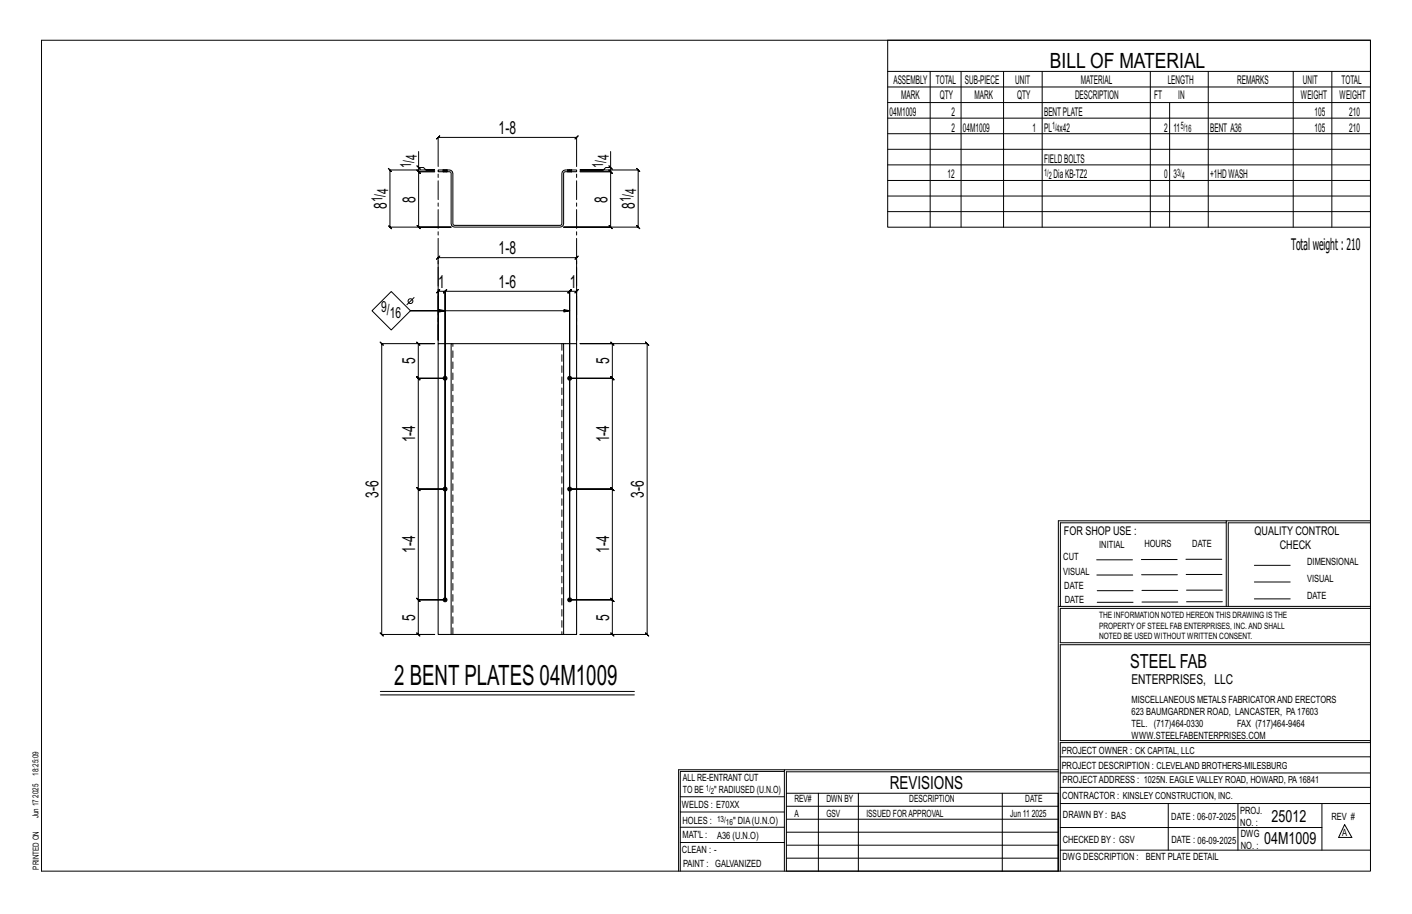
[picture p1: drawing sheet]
<svg xmlns="http://www.w3.org/2000/svg" width="432mm" height="279mm" viewBox="0 0 432 279" stroke-linecap="round" stroke-linejoin="round" font-family="sans-serif">
<defs><g id="words">
<text font-size="8.6" x="120.6" y="209.4">2 BENT PLATES 04M1009</text>
<text font-size="6.4" x="321.1" y="20.7">BILL OF MATERIAL</text>
<text font-size="5.9" x="345.6" y="204.1">STEEL FAB</text>
<g font-size="5.5">
<text x="152.5" y="41">1-8</text>
<text x="118.3" y="63.9" transform="rotate(-90 118.3 63.9)">8</text>
<text x="127" y="62" transform="rotate(-90 127 62)">8</text>
<text x="185.7" y="62" transform="rotate(-90 185.7 62)">8</text>
<text x="194.2" y="63.9" transform="rotate(-90 194.2 63.9)">8</text>
<text x="152.5" y="77.8">1-8</text>
<text x="134" y="88">1</text>
<text x="152.5" y="88">1-6</text>
<text x="174.2" y="88">1</text>
<text x="126.9" y="111.4" transform="rotate(-90 126.9 111.4)">5</text>
<text x="186.3" y="111.4" transform="rotate(-90 186.3 111.4)">5</text>
<text x="126.9" y="135.2" transform="rotate(-90 126.9 135.2)">1-4</text>
<text x="186.3" y="135.2" transform="rotate(-90 186.3 135.2)">1-4</text>
<text x="115.7" y="152.2" transform="rotate(-90 115.7 152.2)">3-6</text>
<text x="196.9" y="152.2" transform="rotate(-90 196.9 152.2)">3-6</text>
<text x="126.9" y="169.1" transform="rotate(-90 126.9 169.1)">1-4</text>
<text x="186.3" y="169.1" transform="rotate(-90 186.3 169.1)">1-4</text>
<text x="126.9" y="189.7" transform="rotate(-90 126.9 189.7)">5</text>
<text x="186.3" y="189.7" transform="rotate(-90 186.3 189.7)">5</text>
<text x="272.2" y="241.1">REVISIONS</text>
</g>
<g font-size="5.1">
<text x="388.9" y="251.3">25012</text>
<text x="386.6" y="258.1">04M1009</text>
</g>
<text font-size="4.9" x="394.8" y="76.4">Totalweight : 210</text>
<g font-size="4.7">
<text x="125.8" y="51.4" transform="rotate(-90 125.8 51.4)">1/</text>
<text x="127.4" y="48.8" transform="rotate(-90 127.4 48.8)">4</text>
<text x="184.5" y="51.4" transform="rotate(-90 184.5 51.4)">1/</text>
<text x="186.2" y="48.8" transform="rotate(-90 186.2 48.8)">4</text>
<text x="118.7" y="59.2" transform="rotate(-90 118.7 59.2)">4</text>
<text x="194.6" y="59.2" transform="rotate(-90 194.6 59.2)">4</text>
<text x="117" y="61.8" transform="rotate(-90 117 61.8)">1/</text>
<text x="192.9" y="61.8" transform="rotate(-90 192.9 61.8)">1/</text>
<text x="116.6" y="95.5">9/</text>
<text x="119.2" y="97.2">16</text>
</g>
<text font-size="4.2" x="346" y="209.1">ENTERPRISES, LLC</text>
<g font-size="3.7">
<text x="273.2" y="25.6">ASSEMBLY</text>
<text x="286.2" y="25.6">TOTAL</text>
<text x="295.1" y="25.6">SUB-PIECE</text>
<text x="310.4" y="25.6">UNIT</text>
<text x="330.5" y="25.6">MATERIAL</text>
<text x="357.1" y="25.6">LENGTH</text>
<text x="378.3" y="25.6">REMARKS</text>
<text x="398.4" y="25.6">UNIT</text>
<text x="410.2" y="25.6">TOTAL</text>
<text x="272.1" y="35.5">04M1009</text>
<text x="275.6" y="30.4">MARK</text>
<text x="287.4" y="30.4">QTY</text>
<text x="290.9" y="35.5">2</text>
<text x="298" y="30.4">MARK</text>
<text x="311" y="30.4">QTY</text>
<text x="319.3" y="35.5">BENTPLATE</text>
<text x="328.7" y="30.4">DESCRIPTION</text>
<text x="353" y="30.4">FT</text>
<text x="360.3" y="30.4">IN</text>
<text x="397.8" y="30.4">WEIGHT</text>
<text x="402" y="35.5">105</text>
<text x="409.6" y="30.4">WEIGHT</text>
<text x="412.6" y="35.5">210</text>
<text x="290.9" y="40.2">2</text>
<text x="294.5" y="40.2">04M1009</text>
<text x="315.8" y="40.2">1</text>
<text x="319.3" y="40.2">PL x42</text>
<text x="356" y="40.2">2</text>
<text x="358.9" y="40.2">11</text>
<text x="370.1" y="40.2">BENT A36</text>
<text x="402" y="40.2">105</text>
<text x="412.6" y="40.2">210</text>
<text x="319.3" y="49.7">FIELDBOLTS</text>
<text x="289.8" y="54.5">12</text>
<text x="322.2" y="54.5">DiaKB-TZ2</text>
<text x="356" y="54.5">0</text>
<text x="358.9" y="54.5">3</text>
<text x="370.1" y="54.5">+1HDWASH</text>
<text x="325.3" y="163.4">FOR SHOP USE :</text>
<text x="383.7" y="163.4">QUALITY CONTROL</text>
<text x="391.4" y="167.8">CHECK</text>
</g>
<g font-size="3.1">
<text x="321.7" y="39.4">1/</text>
<text x="323.1" y="40.5">4</text>
<text x="361.1" y="39.4">5/</text>
<text x="362.5" y="40.5">16</text>
<text x="319.3" y="53.7">1/</text>
<text x="360" y="53.7">3/</text>
<text x="320.7" y="54.8">2</text>
<text x="361.4" y="54.8">4</text>
<text x="336.2" y="167.4">INITIAL</text>
<text x="350" y="167.1">HOURS</text>
<text x="364.6" y="167.2">DATE</text>
<text x="325.2" y="171.3">CUT</text>
<text x="399.8" y="172.8">DIMENSIONAL</text>
<text x="325.1" y="175.8">VISUAL</text>
<text x="399.8" y="177.9">VISUAL</text>
<text x="325.5" y="180">DATE</text>
<text x="325.7" y="184.4">DATE</text>
<text x="399.8" y="183.1">DATE</text>
<text x="346" y="215">MISCELLANEOUS METALS FABRICATORAND ERECTORS</text>
<text x="346" y="218.6">623 BAUMGARDNER ROAD, LANCASTER, PA17603</text>
<text x="346" y="225.8">WWW.STEELFABENTERPRISES.COM</text>
<text x="346" y="222.2">TEL. (717)464-0330</text>
<text x="378.3" y="222.2">FAX (717)464-9464</text>
<text x="324.7" y="230.5">PROJECT OWNER : CK CAPITAL, LLC</text>
<text x="208.8" y="238.8">ALL RE-ENTRANT CUT</text>
<text x="324.7" y="235.1">PROJECT DESCRIPTION : CLEVELAND BROTHERS-MILESBURG</text>
<text x="324.9" y="239.5">PROJECTADDRESS : 1025N. EAGLE VALLEY ROAD, HOWARD, PA16841</text>
<text x="208.8" y="242.5">TO BE</text>
<text x="218.4" y="242.5">&quot; RADIUSED (U.N.O)</text>
<text x="242.9" y="245.3">REV#</text>
<text x="252.7" y="245.3">DWN BY</text>
<text x="278.1" y="245.3">DESCRIPTION</text>
<text x="313.5" y="245.3">DATE</text>
<text x="324.9" y="244.2">CONTRACTOR : KINSLEY CONSTRUCTION, INC.</text>
<text x="208.5" y="247">WELDS : E70XX</text>
<text x="208.7" y="251.7">HOLES :</text>
<text x="224.2" y="251.8">&quot; DIA(U.N.O)</text>
<text x="242.9" y="249.9">A</text>
<text x="252.7" y="249.9">GSV</text>
<text x="264.9" y="249.9">ISSUED FORAPPROVAL</text>
<text x="309" y="249.9">Jun 11</text>
<text x="315.5" y="249.9">2025</text>
<text x="325.1" y="250">DRAWN BY : BAS</text>
<text x="358.2" y="250.5">DATE : 06-07-2025</text>
<text x="379.3" y="248.9">PROJ.</text>
<text x="407.2" y="250.5">REV #</text>
<text x="208.7" y="256.3">MAT'L :</text>
<text x="219.3" y="256.4">A36 (U.N.O)</text>
<text x="325" y="257.6">CHECKED BY : GSV</text>
<text x="358.3" y="257.7">DATE : 06-09-2025</text>
<text x="379.3" y="252.5">NO. :</text>
<text x="379.5" y="255.9">DWG</text>
<text x="410.5" y="255.5">A</text>
<text x="208.6" y="260.7">CLEAN : -</text>
<text x="324.9" y="262.9">DWG DESCRIPTION :</text>
<text x="350.4" y="263">BENT PLATE DETAIL</text>
<text x="379.5" y="259.5">NO. :</text>
<text x="208.9" y="265">PAINT : GALVANIZED</text>
</g>
<g font-size="2.7">
<text x="336.1" y="189">THE INFORMATION NOTED HEREON THIS DRAWING IS THE</text>
<text x="336.1" y="195.4">NOTED BE USED WITHOUT WRITTEN CONSENT.</text>
<text x="336.1" y="192.2">PROPERTY OF STEEL FAB ENTERPRISES, INC.AND SHALL</text>
</g>
<g font-size="2.6">
<text x="215.9" y="241.8">1/</text>
<text x="217.4" y="242.7">2</text>
<text x="219.3" y="251.1">13/</text>
<text x="222" y="252.1">16</text>
</g>
<g font-size="2.5">
<text x="11.7" y="237.1" transform="rotate(-90 11.7 237.1)">18:25:09</text>
<text x="11.8" y="243.8" transform="rotate(-90 11.8 243.8)">2025</text>
<text x="11.8" y="250.1" transform="rotate(-90 11.8 250.1)">Jun 17</text>
<text x="11.9" y="265.8" transform="rotate(-90 11.9 265.8)">PRINTED ON</text>
</g>
</g></defs>
<g fill="none" stroke="#000" stroke-width=".31">
<path d="M12.7 12.3h406.4v254h-406.4zM271.5 12.3h147.6v57.2h-147.6zM271.5 21.8h147.6M271.5 26.6h147.6M271.5 31.4h147.6M271.5 36.1h147.6M284.5 21.8v47.7M293.9 21.8v47.7M306.9 21.8v47.7M318.7 21.8v47.7M351.8 21.8v47.7M357.7 31.4v38.1"/>
<path d="M369.5 21.8v47.7M395.5 21.8v47.7M407.3 21.8v47.7M127.5 50.7l1 1zM128 46.3v4.9h1.5l.8 .8h2.6h-13.7l-.5-.5 1 1-.5-.5v17.4l-.5-.5 1 1-.5-.5h18.8h-10l.5 .5-1-1 .5 .5v-16.9l.5 .5-1-1 .5 .5h4.9h-4.9l.5 .5-1-1 .5 .5v-1.3M134 50.9v-8.9l-.5 .5 1-1-.5 .5h42.3l-.5 .5 1-1-.5 .5v8.9M186.2 50.7l1 1zM186.7 46.3v4.9h-1.5l-.7 .8h-7.1h17.8l-.5-.5 1 1-.5-.5v17.4l-.5-.5 1 1-.5-.5h-22.8h14.3l.5 .5-1-1 .5 .5v-16.9l.5 .5-1-1 .5 .5h-9.3h9.3l.5 .5-1-1 .5 .5v-1.3M271.5 40.9h147.6M271.5 45.6h147.6M271.5 50.4h147.6M271.5 55.2h147.6"/>
<path d="M271.5 59.9h147.6M134.5 78.3l-.5 .5h42.3l-.5 .5 1-1-.5 .5v25.2v-15l.5-.5-1 1 .5-.5h-2.1l.5-.5-1 1 .5-.5v94.4v-94.4l.5-.5-1 1 .5-.5h-38.1l.5-.5-1 1 .5-.5v94.4v-94.4l.5-.5-1 1 .5-.5h-2.1l.5-.5-1 1 .5-.5v15v-25.2l-.5 .5zM271.5 64.7h147.6M113.8 95l5.8-5.9 5.9 5.9-5.9 5.9zM126.6 91l-2.2 2.2M136.1 95l-1.7-.4v.8l1.7-.4h-10.6h48.7l-1.7 .4v-.8l1.7 .4M116.2 104.6l.5 .5h16.2h-5l-.5-.5 1 1-.5-.5v10.5l-.5-.5 1 1-.5-.5h8.2h-8.2l-.5-.5 1 1-.5-.5v33.9l-.5-.5 1 1-.5-.5h8.2h-8.2l-.5-.5 1 1-.5-.5v33.9l-.5-.5 1 1-.5-.5h8.2h-8.2l-.5-.5 1 1-.5-.5v10.6l-.5-.5 1 1-.5-.5h5h-16.2l.5 .5-1-1 .5 .5v-88.9l.5 .5zM177.4 105.1h20.5l-.5-.5 1 1-.5-.5v88.9l-.5-.5 1 1-.5-.5h-20.5h9.9l.5 .5-1-1 .5 .5v-10.6l.5 .5-1-1 .5 .5h-13.1h13.1l.5 .5-1-1 .5 .5v-33.9l.5 .5-1-1 .5 .5h-13.1h13.1l.5 .5-1-1 .5 .5v-33.9l.5 .5-1-1 .5 .5h-13.1h13.1l.5 .5-1-1 .5 .5v-10.5l.5 .5-1-1 .5 .5zM375 159.8h-50.7v25.6M375 159.2h-51.3l-.1 107.1M419.1 159.2h-44.1v26.2M419.1 159.8h-43.5v25.6"/>
<path d="M335.4 171.1h10.9M335.4 175.8h11M349 171h11M349.1 175.7h11M362.7 171h10.9M362.7 175.6h11M383.6 172.8h11M383.6 177.9h11M323.7 185.4h95.4M335.5 184.1h11M335.5 180.6h11M349.2 184h11"/>
<path d="M349.2 180.5h11M362.9 180.4h10.9M362.9 184h10.9M383.6 183.1h11M419.1 186h-94.9v10.5h94.9M419.1 197.1h-94.9v29.3h94.9v.6h-94.9v39.3M116.3 211.4h77.7M116.3 212.4h77.7M239.9 235.8h-31.9v30.5M239.9 235.3h-32.4v31M323.6 235.3h-83.7v31M323.6 235.9h-83.1v6.6"/>
<path d="M324.2 236.3h94.9M324.2 231.4h94.9M208 252.9h31.9M208 257.5h31.9M208 243.6h31.9M208 248.2h31.9M240.5 242.5h83.1v23.8h-83.1zM240.5 258.4h83.1M240.5 254.4h83.1M240.5 250.4h83.1M240.5 246.5h83.1M250.3 242.5v23.8"/>
<path d="M262.5 242.5v23.8M306.5 242.5v23.8M324.2 253h80.1M324.2 245.6h94.9M324.2 259.9h94.9M324.2 240.7h94.9M357.3 245.6v14.3M378.6 245.6v14.3M404.3 245.6v14.3M411.2 252.1l2.2 3.9h-4zM240.5 262.3h83.1"/>
<circle cx="125.5" cy="92.1" r=".74"/>
</g>
<g fill="#000" stroke="#000" stroke-width=".31">
<circle cx="136.1" cy="115.6" r=".6"/>
<circle cx="174.2" cy="115.6" r=".6"/>
<circle cx="136.1" cy="149.5" r=".6"/>
<circle cx="174.2" cy="149.5" r=".6"/>
<circle cx="136.1" cy="183.4" r=".6"/>
<circle cx="174.2" cy="183.4" r=".6"/>
</g>
<path d="M134 52h3.4l.9 .5 .2 15.9 .5 .5 32.6-.1 .2-.4 .2-15.9 .9-.5h3.4v.5h-3.4l-.5 .5v15.4l-.6 .9-32.8 .1-.9-.5-.1-.5-.1-15.6-.5-.3h-3.4zM135.5 52h.1M135.5 52.5h.1M136.7 52h.1M136.7 52.5h.1M173.6 52h.1M173.6 52.5h.1M174.8 52h.1M174.8 52.5h.1M138 105.1h-4v88.9h38.4v-88.9h-34.4v88.9M172.4 105.1h3.9v88.9h-3.9" fill="none" stroke="#000" stroke-width=".32"/>
<g fill="none" stroke="#000" stroke-width=".31" stroke-dasharray="2 1.4">
<path d="M135.5 52h.1M135.5 52v.5M135.6 52.5h-.1M135.7 52.5v-.5M135.9 52h.2v.5h-.2zM135.9 52.5h-.2v-.5h.2M136.1 52.5h.2v-.5h.2M136.1 52h.2M136.3 52.5h.2l.2-.5M136.5 52.5l.2-.5M136.7 52.5v-.5M136.7 52.5h.1"/>
<path d="M173.6 52h.1M173.6 52v.5M173.7 52.5h-.1M173.8 52.5v-.5M174 52h.2v.5h-.2zM174 52.5h-.2v-.5h.2M174.2 52.5h.2v-.5h.2M174.2 52h.2M174.4 52.5h.2l.2-.5M174.6 52.5l.2-.5M174.8 52.5v-.5M174.8 52.5h.1"/>
<path d="M171.8 105.1v88.9M138.5 194v-88.9"/>
</g>
<path d="M134 105.1v-52.6M176.3 105.1v-52.6" fill="none" stroke="#000" stroke-width=".31" stroke-dasharray="5.8 1 1 1"/>
<use href="#words"/>
</svg>
